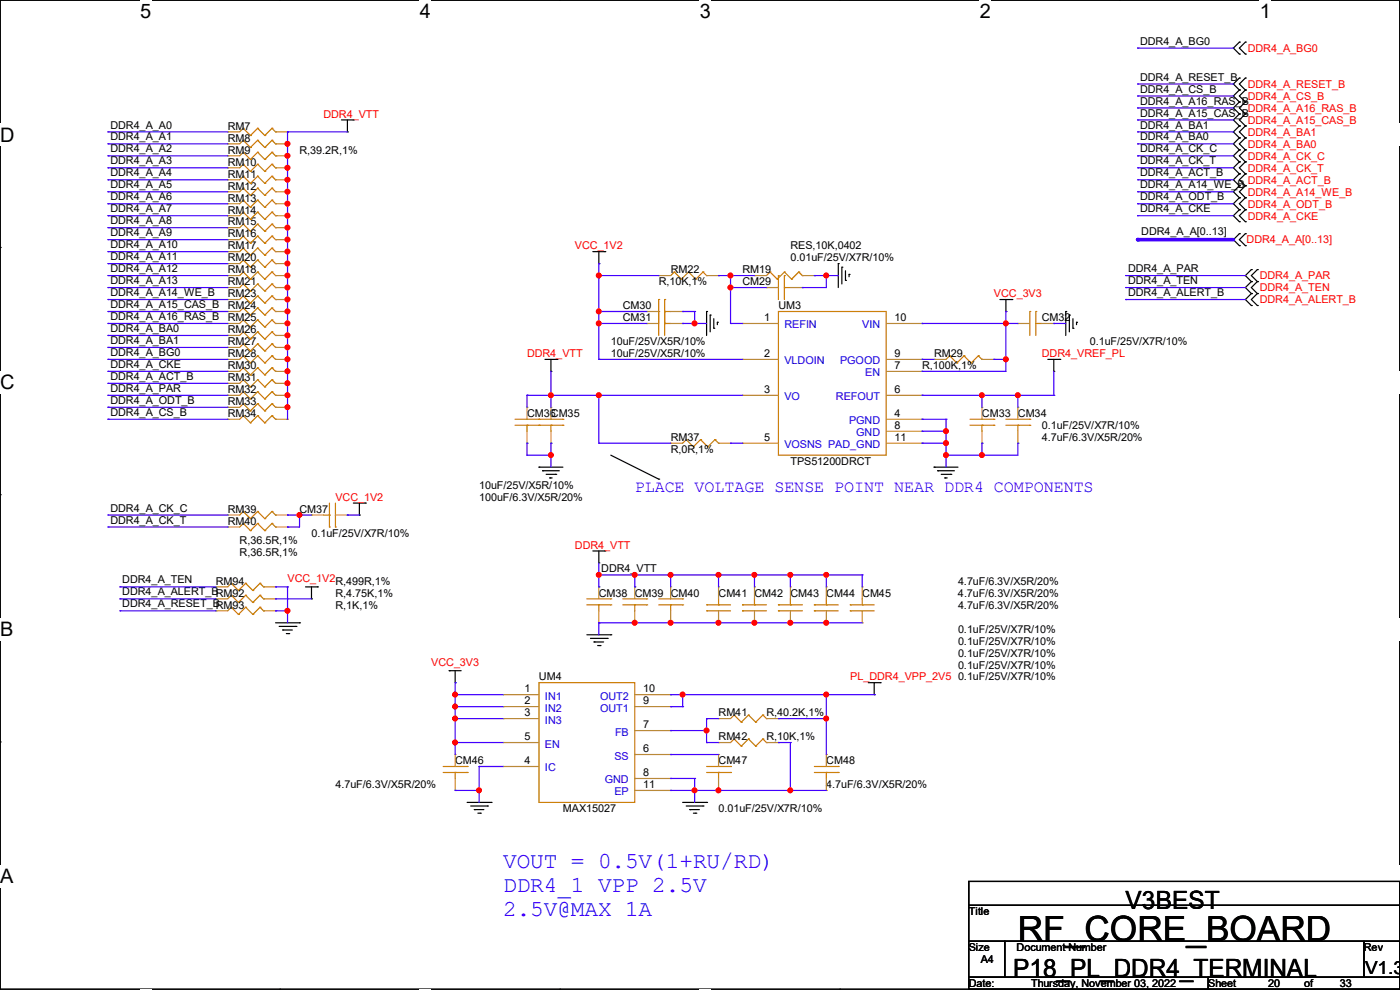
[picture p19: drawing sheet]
<svg xmlns="http://www.w3.org/2000/svg" width="297mm" height="210mm" viewBox="0 0 297 210" stroke-linecap="round" stroke-linejoin="round" font-family="sans-serif">
<defs><g id="words">
<text font-size="7.4" x="215.9" y="199.7">RF_CORE_BOARD</text>
<g font-size="5.3">
<text x="238.8" y="192.8">V3BEST</text>
<text x="214.9" y="207.3">P18_PL_DDR4_TERMINAL</text>
</g>
<g font-size="4.8" fill="#00f">
<text x="106.7" y="184.2">VOUT = 0.5V(1+RU/RD)</text>
<text x="106.7" y="189.3">DDR4_1 VPP 2.5V</text>
<text x="106.7" y="194.4">2.5V@MAX 1A</text>
</g>
<g font-size="4.2">
<text x="29.7" y="3.9">5</text>
<text x="89.1" y="3.9">4</text>
<text x="148.5" y="3.9">3</text>
<text x="207.9" y="3.9">2</text>
<text x="267.3" y="3.9">1</text>
<text x="0" y="30.1">D</text>
<text x="0" y="82.5">C</text>
<text x="0" y="135">B</text>
<text x="0" y="187.4">A</text>
<text x="297" y="187.4">A</text>
</g>
<text font-size="3.8" x="289.6" y="206.6">V1.3</text>
<text font-size="3.6" fill="#00f" x="134.7" y="104.4">PLACE VOLTAGE SENSE POINT NEAR DDR4 COMPONENTS</text>
<g font-size="2.3">
<text x="241.9" y="9.5">DDR4_A_BG0</text>
<text x="241.9" y="17.1">DDR4_A_RESET_B</text>
<text x="241.9" y="19.6">DDR4_A_CS_B</text>
<text x="241.9" y="22.2">DDR4_A_A16_RAS_B</text>
<text x="23.4" y="27.3">DDR4_A_A0</text>
<text x="23.4" y="29.8">DDR4_A_A1</text>
<text x="48.3" y="27.5">RM7</text>
<text x="241.9" y="24.7">DDR4_A_A15_CAS_B</text>
<text x="241.9" y="27.3">DDR4_A_BA1</text>
<text x="241.9" y="29.8">DDR4_A_BA0</text>
<text x="23.4" y="32.3">DDR4_A_A2</text>
<text x="23.4" y="34.9">DDR4_A_A3</text>
<text x="48.3" y="35.1">RM10</text>
<text x="48.3" y="30.1">RM8</text>
<text x="48.3" y="32.6">RM9</text>
<text x="63.5" y="32.6">R,39.2R,1%</text>
<text x="241.9" y="32.3">DDR4_A_CK_C</text>
<text x="241.9" y="34.9">DDR4_A_CK_T</text>
<text x="23.4" y="37.4">DDR4_A_A4</text>
<text x="23.4" y="40">DDR4_A_A5</text>
<text x="48.3" y="40.2">RM12</text>
<text x="48.3" y="37.7">RM11</text>
<text x="241.9" y="37.4">DDR4_A_ACT_B</text>
<text x="241.9" y="40">DDR4_A_A14_WE_B</text>
<text x="23.4" y="42.5">DDR4_A_A6</text>
<text x="23.4" y="45">DDR4_A_A7</text>
<text x="23.4" y="47.6">DDR4_A_A8</text>
<text x="48.3" y="47.8">RM15</text>
<text x="48.3" y="45.3">RM14</text>
<text x="48.3" y="42.8">RM13</text>
<text x="241.9" y="42.5">DDR4_A_ODT_B</text>
<text x="241.9" y="45">DDR4_A_CKE</text>
<text x="23.4" y="50.1">DDR4_A_A9</text>
<text x="23.4" y="52.7">DDR4_A_A10</text>
<text x="48.3" y="52.9">RM17</text>
<text x="48.3" y="50.4">RM16</text>
<text x="167.7" y="52.9">RES,10K,0402</text>
<text x="242.1" y="49.9">DDR4_A_A[0..13]</text>
<text x="23.4" y="55.2">DDR4_A_A11</text>
<text x="23.4" y="57.7">DDR4_A_A12</text>
<text x="48.3" y="55.5">RM20</text>
<text x="48.3" y="58">RM18</text>
<text x="142.3" y="58">RM22</text>
<text x="157.5" y="58">RM19</text>
<text x="167.7" y="55.5">0.01uF/25V/X7R/10%</text>
<text x="239.3" y="57.7">DDR4_A_PAR</text>
<text x="23.4" y="60.3">DDR4_A_A13</text>
<text x="23.4" y="62.8">DDR4_A_A14_WE_B</text>
<text x="23.4" y="65.4">DDR4_A_A15_CAS_B</text>
<text x="48.3" y="65.6">RM24</text>
<text x="48.3" y="60.5">RM21</text>
<text x="48.3" y="63.1">RM23</text>
<text x="132.1" y="65.6">CM30</text>
<text x="139.7" y="60.5">R,10K,1%</text>
<text x="157.5" y="60.5">CM29</text>
<text x="165.1" y="65.6">UM3</text>
<text x="239.3" y="62.8">DDR4_A_ALERT_B</text>
<text x="239.3" y="60.3">DDR4_A_TEN</text>
<text x="23.4" y="67.9">DDR4_A_A16_RAS_B</text>
<text x="23.4" y="70.4">DDR4_A_BA0</text>
<text x="48.3" y="68.2">RM25</text>
<text x="48.3" y="70.7">RM26</text>
<text x="132.1" y="68.2">CM31</text>
<text x="162.1" y="68.1">1</text>
<text x="189.8" y="68.1">10</text>
<text x="221" y="68.2">CM32</text>
<text x="23.4" y="73">DDR4_A_BA1</text>
<text x="23.4" y="75.5">DDR4_A_BG0</text>
<text x="48.3" y="75.8">RM28</text>
<text x="48.3" y="73.2">RM27</text>
<text x="129.6" y="75.8">10uF/25V/X5R/10%</text>
<text x="129.6" y="73.2">10uF/25V/X5R/10%</text>
<text x="162.1" y="75.7">2</text>
<text x="189.8" y="75.7">9</text>
<text x="198.2" y="75.8">RM29</text>
<text x="231.2" y="73.2">0.1uF/25V/X7R/10%</text>
<text x="23.4" y="78.1">DDR4_A_CKE</text>
<text x="23.4" y="80.6">DDR4_A_ACT_B</text>
<text x="23.4" y="83.1">DDR4_A_PAR</text>
<text x="48.3" y="80.9">RM31</text>
<text x="48.3" y="78.3">RM30</text>
<text x="48.3" y="83.4">RM32</text>
<text x="162.1" y="83.3">3</text>
<text x="189.8" y="83.3">6</text>
<text x="189.8" y="78.2">7</text>
<text x="195.6" y="78.3">R,100K,1%</text>
<text x="23.4" y="85.7">DDR4_A_ODT_B</text>
<text x="23.4" y="88.2">DDR4_A_CS_B</text>
<text x="48.3" y="88.5">RM34</text>
<text x="48.3" y="85.9">RM33</text>
<text x="111.8" y="88.5">CM36</text>
<text x="116.9" y="88.5">CM35</text>
<text x="189.8" y="88.4">4</text>
<text x="208.3" y="88.5">CM33</text>
<text x="215.9" y="88.5">CM34</text>
<text x="142.3" y="93.6">RM37</text>
<text x="162.1" y="93.5">5</text>
<text x="189.8" y="90.9">8</text>
<text x="189.8" y="93.5">11</text>
<text x="221" y="91">0.1uF/25V/X7R/10%</text>
<text x="221" y="93.6">4.7uF/6.3V/X5R/20%</text>
<text x="142.3" y="96.1">R,0R,1%</text>
<text x="167.7" y="98.6">TPS51200DRCT</text>
<text x="101.6" y="103.7">10uF/25V/X5R/10%</text>
<text x="101.6" y="106.3">100uF/6.3V/X5R/20%</text>
<text x="23.4" y="108.5">DDR4_A_CK_C</text>
<text x="23.4" y="111.1">DDR4_A_CK_T</text>
<text x="48.3" y="108.8">RM39</text>
<text x="48.3" y="111.3">RM40</text>
<text x="63.5" y="108.8">CM37</text>
<text x="66.1" y="113.9">0.1uF/25V/X7R/10%</text>
<text x="50.8" y="115.4">R,36.5R,1%</text>
<text x="50.8" y="117.9">R,36.5R,1%</text>
<text x="26" y="123.8">DDR4_A_TEN</text>
<text x="45.8" y="124">RM94</text>
<text x="127.6" y="121.2">DDR4_VTT</text>
<text x="203.2" y="124">4.7uF/6.3V/X5R/20%</text>
<text x="26" y="128.9">DDR4_A_RESET_BRM93</text>
<text x="26" y="126.3">DDR4_A_ALERT_BRM92</text>
<text x="71.2" y="126.6">R,4.75K,1%</text>
<text x="71.2" y="129.1">R,1K,1%</text>
<text x="127" y="126.6">CM38</text>
<text x="134.7" y="126.6">CM39</text>
<text x="142.3" y="126.6">CM40</text>
<text x="152.4" y="126.6">CM41</text>
<text x="160.1" y="126.6">CM42</text>
<text x="167.7" y="126.6">CM43</text>
<text x="175.3" y="126.6">CM44</text>
<text x="182.9" y="126.6">CM45</text>
<text x="203.2" y="126.6">4.7uF/6.3V/X5R/20%</text>
<text x="203.2" y="129.1">4.7uF/6.3V/X5R/20%</text>
<text x="203.2" y="134.2">0.1uF/25V/X7R/10%</text>
<text x="203.2" y="136.7">0.1uF/25V/X7R/10%</text>
<text x="203.2" y="139.3">0.1uF/25V/X7R/10%</text>
<text x="203.2" y="141.8">0.1uF/25V/X7R/10%</text>
<text x="111.3" y="146.8">1</text>
<text x="111.3" y="149.4">2</text>
<text x="114.3" y="144.4">UM4</text>
<text x="136.4" y="149.4">9</text>
<text x="136.4" y="146.8">10</text>
<text x="203.2" y="144.4">0.1uF/25V/X7R/10%</text>
<text x="111.3" y="151.9">3</text>
<text x="136.4" y="154.4">7</text>
<text x="152.4" y="152">RM41</text>
<text x="162.6" y="152">R,40.2K,1%</text>
<text x="111.3" y="157">5</text>
<text x="136.4" y="159.5">6</text>
<text x="152.4" y="157.1">RM42</text>
<text x="162.6" y="157.1">R,10K,1%</text>
<text x="71.2" y="167.2">4.7uF/6.3V/X5R/20%</text>
<text x="96.6" y="162.1">CM46</text>
<text x="111.3" y="162.1">4</text>
<text x="136.4" y="164.6">8</text>
<text x="136.4" y="167.1">11</text>
<text x="152.4" y="162.1">CM47</text>
<text x="175.3" y="162.1">CM48</text>
<text x="175.3" y="167.2">4.7uF/6.3V/X5R/20%</text>
<text x="119.4" y="172.3">MAX15027</text>
<text x="152.4" y="172.3">0.01uF/25V/X7R/10%</text>
<text x="205.5" y="194.1">Title</text>
<text x="205.5" y="201.8">Size</text>
<text x="215.7" y="201.8">Document Number</text>
<text x="289.4" y="201.8">Rev</text>
<text x="205.5" y="209.4">Date:</text>
<text x="208.1" y="204.3">A4</text>
<text x="218.7" y="209.4">Thursday, November 03, 2022</text>
<text x="256.3" y="209.4">Sheet</text>
<text x="269" y="209.4">20</text>
<text x="276.7" y="209.4">of</text>
<text x="284.3" y="209.4">33</text>
</g>
<g font-size="2.3" fill="#f00">
<text x="264.7" y="11">DDR4_A_BG0</text>
<text x="264.7" y="18.6">DDR4_A_RESET_B</text>
<text x="264.7" y="21.2">DDR4_A_CS_B</text>
<text x="264.7" y="23.7">DDR4_A_A16_RAS_B</text>
<text x="68.6" y="25">DDR4_VTT</text>
<text x="264.7" y="26.2">DDR4_A_A15_CAS_B</text>
<text x="264.7" y="28.8">DDR4_A_BA1</text>
<text x="264.7" y="31.3">DDR4_A_BA0</text>
<text x="264.7" y="33.9">DDR4_A_CK_C</text>
<text x="264.7" y="36.4">DDR4_A_CK_T</text>
<text x="264.7" y="38.9">DDR4_A_ACT_B</text>
<text x="264.7" y="41.5">DDR4_A_A14_WE_B</text>
<text x="264.7" y="44">DDR4_A_ODT_B</text>
<text x="264.7" y="46.6">DDR4_A_CKE</text>
<text x="122" y="52.9">VCC_1V2</text>
<text x="264.5" y="51.6">DDR4_A_A[0..13]</text>
<text x="267.3" y="59.3">DDR4_A_PAR</text>
<text x="210.9" y="63.1">VCC_3V3</text>
<text x="267.3" y="61.8">DDR4_A_TEN</text>
<text x="267.3" y="64.3">DDR4_A_ALERT_B</text>
<text x="111.8" y="75.8">DDR4_VTT</text>
<text x="221" y="75.8">DDR4_VREF_PL</text>
<text x="71.2" y="106.3">VCC_1V2</text>
<text x="122" y="116.4">DDR4_VTT</text>
<text x="61" y="123.5">VCC_1V2R,499R,1%</text>
<text x="91.5" y="141.3">VCC_3V3</text>
<text x="180.4" y="144.4">PL_DDR4_VPP_2V5</text>
</g>
<g font-size="2.3" fill="#00c">
<text x="166.4" y="69.7">REFIN</text>
<text x="182.9" y="69.7">VIN</text>
<text x="166.4" y="77.3">VLDOIN</text>
<text x="178.2" y="77.3">PGOOD</text>
<text x="183.6" y="79.8">EN</text>
<text x="166.4" y="84.9">VO</text>
<text x="177.3" y="84.9">REFOUT</text>
<text x="166.4" y="95.1">VOSNS PAD_GND</text>
<text x="180.1" y="90">PGND</text>
<text x="181.7" y="92.5">GND</text>
<text x="115.6" y="148.4">IN1</text>
<text x="127.3" y="148.4">OUT2</text>
<text x="115.6" y="151">IN2</text>
<text x="115.6" y="153.5">IN3</text>
<text x="127.3" y="151">OUT1</text>
<text x="115.6" y="158.6">EN</text>
<text x="130.3" y="161.1">SS</text>
<text x="130.5" y="156">FB</text>
<text x="115.6" y="163.7">IC</text>
<text x="128.3" y="166.2">GND</text>
<text x="130.3" y="168.7">EP</text>
</g>
</g></defs>
<path d="M0 0h297v209.8h-297z" fill="none" stroke="#000" stroke-width=".25"/>
<g fill="#fff">
<path d="M29.7 0h2.4v4.8h-2.4z"/>
<path d="M29.7 209.8h2.4v.2h-2.4z"/>
</g>
<path d="M59.4 0h.1M59.4 209.8h.1" fill="none" stroke="#000" stroke-width=".25"/>
<g fill="#fff">
<path d="M89.1 0h2.3v4.8h-2.3z"/>
<path d="M89.1 209.8h2.3v.2h-2.3z"/>
</g>
<path d="M118.8 0h.1M118.8 209.8h.1" fill="none" stroke="#000" stroke-width=".25"/>
<g fill="#fff">
<path d="M148.5 0h2.3v4.8h-2.3z"/>
<path d="M148.5 209.8h2.3v.2h-2.3z"/>
</g>
<path d="M178.2 0h.1M178.2 209.8h.1" fill="none" stroke="#000" stroke-width=".25"/>
<g fill="#fff">
<path d="M207.9 0h2.3v4.8h-2.3z"/>
<path d="M207.9 209.8h2.3v.2h-2.3z"/>
</g>
<path d="M237.6 0h.1M237.6 209.8h.1" fill="none" stroke="#000" stroke-width=".25"/>
<g fill="#fff">
<path d="M267.3 0h2.3v4.8h-2.3z"/>
<path d="M267.3 209.8h2.3v.2h-2.3z"/>
<path d="M0 26.2h3.1v4.8h-3.1z"/>
<path d="M297 26.2v4.8z"/>
<path d="M0 78.7h3.1v4.7h-3.1z"/>
<path d="M297 78.7v4.7z"/>
</g>
<path d="M0 52.5h.1M297 52.5h.1" fill="none" stroke="#000" stroke-width=".25"/>
<g fill="#fff">
<path d="M0 131.1h2.9v4.8h-2.9z"/>
<path d="M297 131.1v4.8z"/>
</g>
<path d="M0 104.9h.1M297 104.9h.1" fill="none" stroke="#000" stroke-width=".25"/>
<g fill="#fff">
<path d="M0 183.6h2.9v4.7h-2.9z"/>
<path d="M296.9 183.6h.1v4.7h-.1z"/>
</g>
<g fill="none" stroke="#000" stroke-width=".25">
<path d="M262.9 8.9h.1M262.9 11.5h.1M262.9 16.6h.1M262.9 19.1h.1M262.9 8.9l-1.2 1.3 1.2 1.3M262.9 16.6l-1.2 1.2 1.2 1.3M262.9 19.1l-1.2 1.3 1.2 1.2M264.2 11.5h.1M264.2 8.9h.1M264.2 19.1h.1M264.2 16.6h.1M264.2 8.9l-1.3 1.3 1.3 1.3"/>
<path d="M264.2 16.6l-1.3 1.2 1.3 1.3M264.2 19.1l-1.3 1.3 1.3 1.2M72.4 25.4h2.6M73.7 28h.1M73.7 25.4v2.6M75 25.4h.1M262.9 21.6h.1M262.9 24.2h.1M262.9 26.7h.1M262.9 29.3h.1M262.9 31.8h.1M262.9 34.3h.1"/>
<path d="M262.9 36.9h.1M262.9 39.4h.1M262.9 21.6l-1.2 1.3 1.2 1.3M262.9 24.2l-1.2 1.2 1.2 1.3M262.9 26.7l-1.2 1.3 1.2 1.3M262.9 29.3l-1.2 1.2 1.2 1.3M262.9 31.8l-1.2 1.3 1.2 1.2M262.9 34.3l-1.2 1.3 1.2 1.3M262.9 36.9l-1.2 1.2 1.2 1.3M262.9 39.4l-1.2 1.3 1.2 1.3M264.2 21.6h.1M264.2 24.2h.1"/>
<path d="M264.2 26.7h.1M264.2 29.3h.1M264.2 31.8h.1M264.2 34.3h.1M264.2 36.9h.1M264.2 39.4h.1M264.2 21.6l-1.3 1.3 1.3 1.3M264.2 24.2l-1.3 1.2 1.3 1.3M264.2 26.7l-1.3 1.3 1.3 1.3M264.2 29.3l-1.3 1.2 1.3 1.3M264.2 31.8l-1.3 1.3 1.3 1.2M264.2 34.3l-1.3 1.3 1.3 1.3"/>
<path d="M264.2 36.9l-1.3 1.2 1.3 1.3M264.2 39.4l-1.3 1.3 1.3 1.3M125.8 53.4h2.5M127 55.9h.1M127 53.4v2.5M128.3 53.4h.1M177.8 55.9h.1M177.8 55.9v5.1M178.6 56.7h.1M178.6 56.7v3.5M179.4 59.5h.1M179.4 57.4v2.1"/>
<path d="M180.1 58.2h.1M180.1 58.2v.5M262.9 42h.1M262.9 44.5h.1M262.9 47h.1M262.9 49.6h.1M262.9 52.1h.1M262.9 42l-1.2 1.2 1.2 1.3M262.9 44.5l-1.2 1.3 1.2 1.2M262.9 49.6l-1.2 1.2 1.2 1.3M264.2 42h.1M264.2 44.5h.1"/>
<path d="M264.2 47h.1M264.2 52.1h.1M264.2 49.6h.1M264.2 42l-1.3 1.2 1.3 1.3M264.2 44.5l-1.3 1.3 1.3 1.2M264.2 49.6l-1.3 1.2 1.3 1.3M265.5 57.2h.1M265.5 59.7h.1M265.5 57.2l-1.3 1.3 1.3 1.2M265.5 59.7l-1.3 1.3 1.3 1.3M266.7 59.7h.1M266.7 57.2h.1"/>
<path d="M266.7 57.2l-1.2 1.3 1.2 1.2M266.7 59.7l-1.2 1.3 1.2 1.3M115.6 76.2h2.6M116.9 78.8h.1M116.9 76.2v2.6M118.2 76.2h.1M149.9 66.1h.1M149.9 66.1v5.1M150.7 66.8h.1M150.7 66.8v3.6M151.4 69.6h.1M151.4 67.6v2"/>
<path d="M152.2 68.4h.1M152.2 68.4v.5M212.1 63.5h2.6M213.4 66.1h.1M213.4 63.5v2.6M214.7 63.5h.1M222.3 76.2h2.5M223.6 78.8h.1M223.6 76.2v2.6M224.8 76.2h.1M226.1 66.1h.1M226.1 66.1v5.1"/>
<path d="M226.9 66.8h.1M226.9 66.8v3.6M227.6 69.6h.1M227.6 67.6v2M228.4 68.4h.1M228.4 68.4v.5M265.5 62.3h.1M265.5 64.8h.1M265.5 62.3l-1.3 1.2 1.3 1.3M266.7 62.3h.1M266.7 64.8h.1M266.7 62.3l-1.2 1.2 1.2 1.3"/>
<path d="M114.3 99.1h.1M114.3 99.1h5.1M115.1 99.9h.1M115.1 99.9h3.6M129.6 96.6l10.1 5M198.2 99.1h.1M198.2 99.1h5M198.9 99.9h.1M198.9 99.9h3.6M75 106.7h2.5M76.2 109.3h.1M76.2 106.7v2.6"/>
<path d="M77.5 106.7h.1M115.9 100.6h2M116.6 101.4h.1M116.6 101.4h.5M117.9 100.6h.1M125.8 116.9h2.5M127 119.4h.1M127 116.9v2.5M128.3 116.9h.1M139.7 101.6h.1M199.7 100.6h2M200.4 101.4h.1"/>
<path d="M200.4 101.4h.6M201.7 100.6h.1M58.5 132.1h5M59.2 132.9h3.6M60 133.6h.1M60 133.6h2M60.7 134.4h.6M61.3 134.4h.1M62.8 132.9h.1M63.5 132.1h.1M64.8 124.5h2.6M66.1 127h.1"/>
<path d="M66.1 124.5v2.5M67.4 124.5h.1M124.5 134.7h5.1M125.3 135.4h3.5M126 136.2h.1M126 136.2h2.1M126.8 136.9h.5M127.3 136.9h.1M128.8 135.4h.1M129.6 134.7h.1M0 157.4h.1M95.3 142.3h.1"/>
<path d="M95.3 142.3h2.5M96.6 144.8h.1M96.6 142.3v2.5M184.2 144.8h2.5M185.5 147.4h.1M185.5 144.8v2.6M186.7 144.8h.1M297 157.4h.1M99.1 170.2h5.1M99.9 171h3.5M100.6 171.7h.1M100.6 171.7h2.1"/>
<path d="M101.4 172.5h.5M101.9 172.5h.1M103.4 171h.1M104.2 170.2h.1M144.8 170.2h5.1M145.6 171h3.5M146.3 171.7h.1M146.3 171.7h2.1M147.1 172.5h.5M147.6 172.5h.1M149.1 171h.1M149.9 170.2h.1"/>
<path d="M205.5 187h91.5v5.1h-91.5zM205.5 192.1h91.5v7.6h-91.5zM205.5 199.7h7.6v7.6h-7.6zM213.1 199.7h76.2v7.6h-76.2zM289.3 199.7h7.7v7.6h-7.7zM205.5 207.3h50.8v2.5h-50.8zM256.3 207.3h40.7v2.5h-40.7z"/>
</g>
<g fill="none" stroke="#cc8006" stroke-width=".25">
<path d="M51.6 27.2h.1M51.6 39.9h.1M51.6 34.8h.1M51.6 29.8h.1M51.6 37.4h.1M51.6 32.3h.1M51.6 27.2l-.8 .8M51.6 27.2l1.5 1.5M51.6 39.9l-.8 .8M51.6 39.9l1.5 1.5M51.6 34.8l-.8 .8M51.6 34.8l1.5 1.6"/>
<path d="M51.6 29.8l-.8 .7M51.6 29.8l1.5 1.5M51.6 37.4l-.8 .7M51.6 37.4l1.5 1.5M51.6 32.3l-.8 .8M51.6 32.3l1.5 1.5M53.1 28.7h.1M53.1 36.4h.1M53.1 31.3h.1M53.1 38.9h.1M53.1 33.8h.1M54.7 27.2h.1"/>
<path d="M54.7 39.9h.1M54.7 34.8h.1M54.7 29.8h.1M54.7 37.4h.1M54.7 32.3h.1M54.7 27.2l-1.6 1.5M54.7 27.2l1.5 1.5M54.7 39.9l-1.6 1.5M54.7 39.9l1.5 1.5M54.7 34.8l-1.6 1.6M54.7 34.8l1.5 1.6M54.7 29.8l-1.6 1.5"/>
<path d="M54.7 29.8l1.5 1.5M54.7 37.4l-1.6 1.5M54.7 37.4l1.5 1.5M54.7 32.3l-1.6 1.5M54.7 32.3l1.5 1.5M56.2 28.7h.1M56.2 36.4h.1M56.2 31.3h.1M56.2 38.9h.1M56.2 33.8h.1M57.7 27.2h.1M57.7 39.9h.1"/>
<path d="M57.7 34.8h.1M57.7 29.8h.1M57.7 37.4h.1M57.7 32.3h.1M57.7 27.2l-1.5 1.5M57.7 27.2l.8 .8M57.7 39.9l-1.5 1.5M57.7 39.9l.8 .8M57.7 34.8l-1.5 1.6M57.7 34.8l.8 .8M57.7 29.8l-1.5 1.5M57.7 29.8l.8 .7"/>
<path d="M57.7 37.4l-1.5 1.5M57.7 37.4l.8 .7M57.7 32.3l-1.5 1.5M57.7 32.3l.8 .8M58.5 28h.1M58.5 35.6h.1M58.5 30.5h.1M58.5 38.1h.1M58.5 33.1h.1M51.6 52.6h.1M51.6 47.5h.1M51.6 55.2h.1"/>
<path d="M51.6 45h.1M51.6 50.1h.1M51.6 42.5h.1M51.6 57.7h.1M51.6 52.6l-.8 .8M51.6 52.6l1.5 1.5M51.6 47.5l-.8 .8M51.6 47.5l1.5 1.6M51.6 55.2l-.8 .7M51.6 55.2l1.5 1.5M51.6 45l-.8 .8M51.6 45l1.5 1.5"/>
<path d="M51.6 50.1l-.8 .7M51.6 50.1l1.5 1.5M51.6 42.5l-.8 .7M51.6 42.5l1.5 1.5M51.6 57.7l-.8 .8M51.6 57.7l1.5 1.5M53.1 54.1h.1M53.1 41.4h.1M53.1 49.1h.1M53.1 56.7h.1M53.1 46.5h.1M53.1 51.6h.1"/>
<path d="M53.1 44h.1M53.1 59.2h.1M54.7 52.6h.1M54.7 47.5h.1M54.7 55.2h.1M54.7 45h.1M54.7 50.1h.1M54.7 42.5h.1M54.7 57.7h.1M54.7 52.6l-1.6 1.5M54.7 52.6l1.5 1.5M54.7 47.5l-1.6 1.6"/>
<path d="M54.7 47.5l1.5 1.6M54.7 55.2l-1.6 1.5M54.7 55.2l1.5 1.5M54.7 45l-1.6 1.5M54.7 45l1.5 1.5M54.7 50.1l-1.6 1.5M54.7 50.1l1.5 1.5M54.7 42.5l-1.6 1.5M54.7 42.5l1.5 1.5M54.7 57.7l-1.6 1.5M54.7 57.7l1.5 1.5M56.2 54.1h.1"/>
<path d="M56.2 41.4h.1M56.2 49.1h.1M56.2 56.7h.1M56.2 46.5h.1M56.2 51.6h.1M56.2 44h.1M56.2 59.2h.1M57.7 52.6h.1M57.7 47.5h.1M57.7 55.2h.1M57.7 45h.1M57.7 50.1h.1"/>
<path d="M57.7 42.5h.1M57.7 57.7h.1M57.7 52.6l-1.5 1.5M57.7 52.6l.8 .8M57.7 47.5l-1.5 1.6M57.7 47.5l.8 .8M57.7 55.2l-1.5 1.5M57.7 55.2l.8 .7M57.7 45l-1.5 1.5M57.7 45l.8 .8M57.7 50.1l-1.5 1.5M57.7 50.1l.8 .7"/>
<path d="M57.7 42.5l-1.5 1.5M57.7 42.5l.8 .7M57.7 57.7l-1.5 1.5M57.7 57.7l.8 .8M58.5 53.4h.1M58.5 40.7h.1M58.5 48.3h.1M58.5 55.9h.1M58.5 45.8h.1M58.5 50.8h.1M58.5 43.2h.1M58.5 58.5h.1"/>
<path d="M143 57.7h.1M143 57.7l-.7 .8M143 57.7l1.6 1.5M144.6 59.2h.1M146.1 57.7h.1M146.1 57.7l-1.5 1.5M146.1 57.7l1.5 1.5M147.6 59.2h.1M149.1 57.7h.1M149.1 57.7l-1.5 1.5M149.1 57.7l.8 .8M149.9 58.5h.1"/>
<path d="M163.4 57.7h.1M163.4 57.7l-.8 .8M163.4 57.7l1.5 1.5M164.9 59.2h.1M165.1 58.5h.1M165.1 58.5v5M166.4 58.5h.1M166.4 57.7h.1M166.4 58.5v5M166.4 57.7l-1.5 1.5M166.4 57.7l1.5 1.5M167.9 59.2h.1"/>
<path d="M169.5 57.7h.1M169.5 57.7l-1.6 1.5M169.5 57.7l.7 .8M170.2 58.5h.1M51.6 65.3h.1M51.6 75.5h.1M51.6 72.9h.1M51.6 67.9h.1M51.6 60.2h.1M51.6 78h.1M51.6 62.8h.1M51.6 70.4h.1"/>
<path d="M51.6 65.3l-.8 .8M51.6 65.3l1.5 1.5M51.6 75.5l-.8 .7M51.6 75.5l1.5 1.5M51.6 72.9l-.8 .8M51.6 72.9l1.5 1.6M51.6 67.9l-.8 .7M51.6 67.9l1.5 1.5M51.6 60.2l-.8 .8M51.6 60.2l1.5 1.6M51.6 78l-.8 .8M51.6 78l1.5 1.5"/>
<path d="M51.6 62.8l-.8 .7M51.6 62.8l1.5 1.5M51.6 70.4l-.8 .8M51.6 70.4l1.5 1.5M53.1 66.8h.1M53.1 77h.1M53.1 74.5h.1M53.1 69.4h.1M53.1 61.8h.1M53.1 79.5h.1M53.1 64.3h.1M53.1 71.9h.1"/>
<path d="M54.7 65.3h.1M54.7 75.5h.1M54.7 72.9h.1M54.7 67.9h.1M54.7 60.2h.1M54.7 78h.1M54.7 62.8h.1M54.7 70.4h.1M54.7 65.3l-1.6 1.5M54.7 65.3l1.5 1.5M54.7 75.5l-1.6 1.5M54.7 75.5l1.5 1.5"/>
<path d="M54.7 72.9l-1.6 1.6M54.7 72.9l1.5 1.6M54.7 67.9l-1.6 1.5M54.7 67.9l1.5 1.5M54.7 60.2l-1.6 1.6M54.7 60.2l1.5 1.6M54.7 78l-1.6 1.5M54.7 78l1.5 1.5M54.7 62.8l-1.6 1.5M54.7 62.8l1.5 1.5M54.7 70.4l-1.6 1.5M54.7 70.4l1.5 1.5"/>
<path d="M56.2 66.8h.1M56.2 77h.1M56.2 74.5h.1M56.2 69.4h.1M56.2 61.8h.1M56.2 79.5h.1M56.2 64.3h.1M56.2 71.9h.1M57.7 65.3h.1M57.7 75.5h.1M57.7 72.9h.1M57.7 67.9h.1"/>
<path d="M57.7 60.2h.1M57.7 78h.1M57.7 62.8h.1M57.7 70.4h.1M57.7 65.3l-1.5 1.5M57.7 65.3l.8 .8M57.7 75.5l-1.5 1.5M57.7 75.5l.8 .7M57.7 72.9l-1.5 1.6M57.7 72.9l.8 .8M57.7 67.9l-1.5 1.5M57.7 67.9l.8 .7"/>
<path d="M57.7 60.2l-1.5 1.6M57.7 60.2l.8 .8M57.7 78l-1.5 1.5M57.7 78l.8 .8M57.7 62.8l-1.5 1.5M57.7 62.8l.8 .7M57.7 70.4l-1.5 1.5M57.7 70.4l.8 .8M58.5 66.1h.1M58.5 76.2h.1M58.5 73.7h.1M58.5 68.6h.1"/>
<path d="M58.5 61h.1M58.5 78.8h.1M58.5 63.5h.1M58.5 71.2h.1M139.7 66.1h.1M139.7 63.5h.1M139.7 63.5v7.7M141 66.1h.1M141 68.6h.1M141 63.5h.1M141 63.5v7.7M141 68.6h1.3"/>
<path d="M141 66.1h1.3M165.1 66.1h22.9v30.5h-22.9zM166.4 61h.1M166.4 61h1.3M201.5 75.5h.1M201.5 75.5l-.8 .7M201.5 75.5l1.5 1.5M203 77h.1M204.5 75.5h.1M204.5 75.5l-1.5 1.5M204.5 75.5l1.5 1.5M206 77h.1"/>
<path d="M207.6 75.5h.1M207.6 75.5l-1.6 1.5M207.6 75.5l.7 .7M208.3 76.2h.1M218.5 66.1h.1M218.5 66.1v5.1M219.8 66.1h.1M219.8 68.6h.1M219.8 68.6h1.2M219.8 66.1v5.1M51.6 80.6h.1M51.6 88.2h.1"/>
<path d="M51.6 83.1h.1M51.6 85.6h.1M51.6 80.6l-.8 .7M51.6 80.6l1.5 1.5M51.6 88.2l-.8 .7M51.6 88.2l1.5 1.5M51.6 83.1l-.8 .8M51.6 83.1l1.5 1.5M51.6 85.6l-.8 .8M51.6 85.6l1.5 1.6M53.1 82.1h.1M53.1 89.7h.1"/>
<path d="M53.1 84.6h.1M53.1 87.2h.1M54.7 80.6h.1M54.7 88.2h.1M54.7 83.1h.1M54.7 85.6h.1M54.7 80.6l-1.6 1.5M54.7 80.6l1.5 1.5M54.7 88.2l-1.6 1.5M54.7 88.2l1.5 1.5M54.7 83.1l-1.6 1.5M54.7 83.1l1.5 1.5"/>
<path d="M54.7 85.6l-1.6 1.6M54.7 85.6l1.5 1.6M56.2 82.1h.1M56.2 89.7h.1M56.2 84.6h.1M56.2 87.2h.1M57.7 80.6h.1M57.7 88.2h.1M57.7 83.1h.1M57.7 85.6h.1M57.7 80.6l-1.5 1.5M57.7 80.6l.8 .7"/>
<path d="M57.7 88.2l-1.5 1.5M57.7 88.2l.8 .7M57.7 83.1l-1.5 1.5M57.7 83.1l.8 .8M57.7 85.6l-1.5 1.6M57.7 85.6l.8 .8M58.5 81.3h.1M58.5 88.9h.1M58.5 83.9h.1M58.5 86.4h.1M109.3 88.9h10.1M109.3 90.2h10.1"/>
<path d="M111.8 90.2h.1M111.8 90.2v1.3M114.3 88.9h.1M114.3 90.2h.1M116.9 90.2h.1M116.9 90.2v1.3M119.4 88.9h.1M119.4 90.2h.1M145.6 93.3h.1M145.6 93.3l-.8 .7M145.6 93.3l1.5 1.5M147.1 94.8h.1"/>
<path d="M148.6 93.3h.1M148.6 93.3l-1.5 1.5M148.6 93.3l1.6 1.5M150.2 94.8h.1M151.7 93.3h.1M151.7 93.3l-1.5 1.5M151.7 93.3l.7 .7M152.4 94h.1M205.8 88.9h5.1M205.8 90.2h5.1M208.3 90.2h.1M208.3 90.2v1.3"/>
<path d="M210.9 88.9h.1M210.9 90.2h.1M213.4 88.9h5.1M213.4 90.2h5.1M215.9 90.2h.1M215.9 90.2v1.3M218.5 88.9h.1M218.5 90.2h.1M51.6 108.5h.1M51.6 111h.1M51.6 108.5l-.8 .8M51.6 108.5l1.5 1.5"/>
<path d="M51.6 111l-.8 .8M51.6 111l1.5 1.6M53.1 110h.1M53.1 112.6h.1M54.7 108.5h.1M54.7 111h.1M54.7 108.5l-1.6 1.5M54.7 108.5l1.5 1.5M54.7 111l-1.6 1.6M54.7 111l1.5 1.6M56.2 110h.1M56.2 112.6h.1"/>
<path d="M57.7 108.5h.1M57.7 111h.1M57.7 108.5l-1.5 1.5M57.7 108.5l.8 .8M57.7 111l-1.5 1.6M57.7 111l.8 .8M58.5 109.3h.1M58.5 111.8h.1M68.6 109.3h1.3M69.9 111.8h.1M69.9 109.3h.1M69.9 106.7v5.1"/>
<path d="M71.2 111.8h.1M71.2 106.7v5.1M49.1 123.7h.1M49.1 126.3h.1M49.1 128.8h.1M49.1 123.7l-.8 .8M49.1 123.7l1.5 1.6M49.1 126.3l-.8 .7M49.1 126.3l1.5 1.5M49.1 128.8l-.8 .8M49.1 128.8l1.5 1.5M50.6 125.3h.1"/>
<path d="M50.6 127.8h.1M50.6 130.3h.1M52.1 123.7h.1M52.1 126.3h.1M52.1 128.8h.1M52.1 123.7l-1.5 1.6M52.1 123.7l1.5 1.6M52.1 126.3l-1.5 1.5M52.1 126.3l1.5 1.5M52.1 128.8l-1.5 1.5M52.1 128.8l1.5 1.5M53.6 125.3h.1"/>
<path d="M53.6 127.8h.1M53.6 130.3h.1M55.2 123.7h.1M55.2 126.3h.1M55.2 128.8h.1M55.2 123.7l-1.6 1.6M55.2 123.7l.7 .8M55.2 126.3l-1.6 1.5M55.2 126.3l.7 .7M55.2 128.8l-1.6 1.5M55.2 128.8l.7 .8M55.9 124.5h.1"/>
<path d="M55.9 127h.1M55.9 129.6h.1M124.5 127h5.1M124.5 128.3h5.1M127 128.3h.1M127 128.3v1.3M129.6 127h.1M129.6 128.3h.1M132.1 127h5.1M132.1 128.3h5.1M134.7 128.3h.1M134.7 128.3v1.3"/>
<path d="M137.2 127h.1M137.2 128.3h.1M139.7 127h5.1M139.7 128.3h5.1M142.3 128.3h.1M142.3 128.3v1.3M144.8 127h.1M144.8 128.3h.1M149.9 129.6h.1M149.9 128.3h.1M149.9 128.3h5.1M149.9 129.6h5.1"/>
<path d="M152.4 128.3h.1M152.4 127v1.3M157.5 129.6h.1M157.5 128.3h.1M157.5 128.3h5.1M157.5 129.6h5.1M160.1 128.3h.1M160.1 127v1.3M165.1 129.6h.1M165.1 128.3h.1M165.1 128.3h5.1M165.1 129.6h5.1"/>
<path d="M167.7 128.3h.1M167.7 127v1.3M172.8 129.6h.1M172.8 128.3h.1M172.8 128.3h5M172.8 129.6h5M175.3 128.3h.1M175.3 127v1.3M180.4 129.6h.1M180.4 128.3h.1M180.4 128.3h5.1M180.4 129.6h5.1"/>
<path d="M182.9 128.3h.1M182.9 127v1.3M114.3 144.8h20.4v25.4h-20.4zM155.7 151.7h.1M155.7 156.8h.1M155.7 151.7l-.7 .7M155.7 151.7l1.6 1.5M155.7 156.8l-.7 .7M155.7 156.8l1.6 1.5M157.3 153.2h.1M157.3 158.3h.1M158.8 151.7h.1"/>
<path d="M158.8 156.8h.1M158.8 151.7l-1.5 1.5M158.8 151.7l1.5 1.5M158.8 156.8l-1.5 1.5M158.8 156.8l1.5 1.5M160.3 153.2h.1M160.3 158.3h.1M161.8 151.7h.1M161.8 156.8h.1M161.8 151.7l-1.5 1.5M161.8 151.7l.8 .7M161.8 156.8l-1.5 1.5"/>
<path d="M161.8 156.8l.8 .7M162.6 152.4h.1M162.6 157.5h.1M94 162.6h5.1M94 163.9h5.1M96.6 163.9h.1M96.6 163.9v1.2M99.1 162.6h.1M99.1 163.9h.1M149.9 162.6h5.1M149.9 163.9h5.1M152.4 163.9h.1"/>
<path d="M152.4 163.9v1.2M155 162.6h.1M155 163.9h.1M172.8 162.6h5M172.8 163.9h5M175.3 163.9h.1M175.3 163.9v1.2M177.8 162.6h.1M177.8 163.9h.1"/>
</g>
<g fill="none" stroke="#a84" stroke-width=".25">
<path d="M48.3 28h.1M48.3 35.6h.1M48.3 30.5h.1M48.3 38.1h.1M48.3 33.1h.1M48.3 28h2.5M48.3 35.6h2.5M48.3 30.5h2.5M48.3 38.1h2.5M48.3 33.1h2.5M58.5 28h2.5M58.5 35.6h2.5"/>
<path d="M58.5 30.5h2.5M58.5 38.1h2.5M58.5 33.1h2.5M61 28h.1M61 35.6h.1M61 30.5h.1M61 38.1h.1M61 33.1h.1M48.3 53.4h.1M48.3 40.7h.1M48.3 48.3h.1M48.3 55.9h.1"/>
<path d="M48.3 45.8h.1M48.3 50.8h.1M48.3 43.2h.1M48.3 58.5h.1M48.3 53.4h2.5M48.3 40.7h2.5M48.3 48.3h2.5M48.3 58.5h2.5M48.3 55.9h2.5M48.3 45.8h2.5M48.3 50.8h2.5M48.3 43.2h2.5"/>
<path d="M58.5 53.4h2.5M58.5 40.7h2.5M58.5 48.3h2.5M58.5 58.5h2.5M58.5 55.9h2.5M58.5 45.8h2.5M58.5 50.8h2.5M58.5 43.2h2.5M61 53.4h.1M61 40.7h.1M61 48.3h.1M61 55.9h.1"/>
<path d="M61 45.8h.1M61 50.8h.1M61 43.2h.1M61 58.5h.1M139.7 58.5h.1M139.7 58.5h2.6M149.9 58.5h2.5M152.4 58.5h.1M160.1 58.5h.1M160.1 58.5h2.5M170.2 58.5h2.6M172.8 58.5h.1"/>
<path d="M48.3 66.1h.1M48.3 76.2h.1M48.3 73.7h.1M48.3 68.6h.1M48.3 61h.1M48.3 78.8h.1M48.3 63.5h.1M48.3 71.2h.1M48.3 76.2h2.5M48.3 68.6h2.5M48.3 66.1h2.5M48.3 73.7h2.5"/>
<path d="M48.3 61h2.5M48.3 78.8h2.5M48.3 63.5h2.5M48.3 71.2h2.5M58.5 76.2h2.5M58.5 68.6h2.5M58.5 66.1h2.5M58.5 73.7h2.5M58.5 61h2.5M58.5 78.8h2.5M58.5 63.5h2.5M58.5 71.2h2.5"/>
<path d="M61 66.1h.1M61 76.2h.1M61 73.7h.1M61 68.6h.1M61 61h.1M61 78.8h.1M61 63.5h.1M61 71.2h.1M137.2 68.6h.1M137.2 66.1h.1M137.2 68.6h2.5M137.2 66.1h2.5"/>
<path d="M142.3 68.6h2.5M142.3 66.1h2.5M144.8 68.6h.1M144.8 66.1h.1M157.5 68.6h.1M157.5 76.2h.1M157.5 76.2h7.6M157.5 68.6h7.6M162.6 61h.1M162.6 61h2.5M167.7 61h2.5M170.2 61h.1"/>
<path d="M188 76.2h7.6M188 68.6h7.6M188 78.8h7.6M195.6 78.8h.1M195.6 76.2h.1M195.6 68.6h.1M198.2 76.2h.1M198.2 76.2h2.5M208.3 76.2h2.6M210.9 76.2h.1M215.9 68.6h.1M215.9 68.6h2.6"/>
<path d="M221 68.6h2.6M223.6 68.6h.1M48.3 81.3h.1M48.3 88.9h.1M48.3 83.9h.1M48.3 86.4h.1M48.3 81.3h2.5M48.3 88.9h2.5M48.3 83.9h2.5M48.3 86.4h2.5M58.5 81.3h2.5M58.5 88.9h2.5"/>
<path d="M58.5 83.9h2.5M58.5 86.4h2.5M61 81.3h.1M61 88.9h.1M61 83.9h.1M61 86.4h.1M111.8 86.4h.1M111.8 94h.1M111.8 86.4v2.5M111.8 91.5v2.5M116.9 86.4h.1M116.9 94h.1"/>
<path d="M116.9 86.4v2.5M116.9 91.5v2.5M142.3 94h.1M142.3 94h2.5M152.4 94h2.6M155 94h.1M157.5 83.9h.1M157.5 94h.1M157.5 94h7.6M157.5 83.9h7.6M188 88.9h7.6M188 94h7.6"/>
<path d="M188 83.9h7.6M188 91.5h7.6M195.6 88.9h.1M195.6 83.9h.1M195.6 91.5h.1M195.6 94h.1M208.3 86.4h.1M208.3 94h.1M208.3 86.4v2.5M208.3 91.5v2.5M215.9 86.4h.1M215.9 94h.1"/>
<path d="M215.9 86.4v2.5M215.9 91.5v2.5M48.3 109.3h.1M48.3 111.8h.1M48.3 109.3h2.5M48.3 111.8h2.5M58.5 109.3h2.5M58.5 111.8h2.5M61 109.3h.1M61 111.8h.1M66.1 109.3h.1M66.1 109.3h2.5"/>
<path d="M71.2 109.3h2.5M73.7 109.3h.1M45.8 124.5h.1M45.8 127h.1M45.8 129.6h.1M45.8 124.5h2.5M45.8 127h2.5M45.8 129.6h2.5M55.9 124.5h2.6M55.9 127h2.6M55.9 129.6h2.6M58.5 124.5h.1"/>
<path d="M58.5 127h.1M58.5 129.6h.1M127 124.5h.1M127 132.1h.1M127 124.5v2.5M127 129.6v2.5M134.7 124.5h.1M134.7 132.1h.1M134.7 124.5v2.5M134.7 129.6v2.5M142.3 124.5h.1M142.3 132.1h.1"/>
<path d="M142.3 124.5v2.5M142.3 129.6v2.5M152.4 132.1h.1M152.4 124.5h.1M152.4 124.5v2.5M152.4 129.6v2.5M160.1 132.1h.1M160.1 124.5h.1M160.1 124.5v2.5M160.1 129.6v2.5M167.7 132.1h.1M167.7 124.5h.1"/>
<path d="M167.7 124.5v2.5M167.7 129.6v2.5M175.3 132.1h.1M175.3 124.5h.1M175.3 124.5v2.5M175.3 129.6v2.5M182.9 132.1h.1M182.9 124.5h.1M182.9 124.5v2.5M182.9 129.6v2.5M106.7 147.4h.1M106.7 149.9h.1"/>
<path d="M106.7 152.4h.1M106.7 157.5h.1M106.7 152.4h7.6M106.7 147.4h7.6M106.7 149.9h7.6M106.7 157.5h7.6M134.7 147.4h7.6M134.7 149.9h7.6M134.7 155h7.6M142.3 155h.1M142.3 149.9h.1M142.3 147.4h.1"/>
<path d="M152.4 152.4h.1M152.4 157.5h.1M152.4 152.4h2.6M152.4 157.5h2.6M162.6 152.4h2.5M162.6 157.5h2.5M165.1 152.4h.1M165.1 157.5h.1M96.6 160.1h.1M96.6 167.7h.1M96.6 160.1v2.5M96.6 165.1v2.6"/>
<path d="M106.7 162.6h.1M106.7 162.6h7.6M134.7 160.1h7.6M134.7 165.1h7.6M134.7 167.7h7.6M142.3 160.1h.1M142.3 165.1h.1M142.3 167.7h.1M152.4 160.1h.1M152.4 167.7h.1M152.4 160.1v2.5M152.4 165.1v2.6"/>
<path d="M175.3 160.1h.1M175.3 167.7h.1M175.3 160.1v2.5M175.3 165.1v2.6"/>
</g>
<g fill="none" stroke="#4200ff" stroke-width=".25">
<path d="M241.3 10.2h.1M241.3 17.8h.1M241.3 10.2h20.4M241.3 17.8h20.4M22.9 28h.1M22.9 30.5h.1M22.9 33.1h.1M22.9 35.6h.1M22.9 38.1h.1M22.9 28h25.4M22.9 30.5h25.4M22.9 33.1h25.4"/>
<path d="M22.9 35.6h25.4M22.9 38.1h25.4M61 28h.1M61 30.5h.1M61 33.1h.1M61 35.6h.1M61 38.1h.1M61 28h12.7M61 28v60.9M241.3 20.4h.1M241.3 22.9h.1M241.3 25.4h.1"/>
<path d="M241.3 28h.1M241.3 30.5h.1M241.3 33.1h.1M241.3 35.6h.1M241.3 38.1h.1M241.3 28h20.4M241.3 30.5h20.4M241.3 33.1h20.4M241.3 35.6h20.4M241.3 38.1h20.4M241.3 20.4h20.4M241.3 22.9h20.4"/>
<path d="M241.3 25.4h20.4M22.9 40.7h.1M22.9 43.2h.1M22.9 45.8h.1M22.9 48.3h.1M22.9 50.8h.1M22.9 53.4h.1M22.9 55.9h.1M22.9 58.5h.1M22.9 40.7h25.4M22.9 58.5h25.4M22.9 43.2h25.4"/>
<path d="M22.9 45.8h25.4M22.9 48.3h25.4M22.9 50.8h25.4M22.9 53.4h25.4M22.9 55.9h25.4M61 40.7h.1M61 43.2h.1M61 45.8h.1M61 48.3h.1M61 50.8h.1M61 53.4h.1M61 55.9h.1"/>
<path d="M61 58.5h.1M127 55.9h.1M127 58.5h.1M127 55.9v20.3M127 58.5h12.7M152.4 58.5h.1M152.4 58.5h7.7M155 58.5h.1M155 58.5v10.1M172.8 58.5h.1M172.8 58.5h5M175.3 58.5h.1"/>
<path d="M175.3 58.5v2.5h-5.1M241.3 40.7h.1M241.3 43.2h.1M241.3 45.8h.1M241.3 40.7h20.4M241.3 43.2h20.4M241.3 45.8h20.4M22.9 61h.1M22.9 63.5h.1M22.9 66.1h.1M22.9 68.6h.1M22.9 71.2h.1"/>
<path d="M22.9 73.7h.1M22.9 76.2h.1M22.9 78.8h.1M22.9 61h25.4M22.9 66.1h25.4M22.9 68.6h25.4M22.9 76.2h25.4M22.9 78.8h25.4M22.9 63.5h25.4M22.9 71.2h25.4M22.9 73.7h25.4M61 61h.1"/>
<path d="M61 63.5h.1M61 66.1h.1M61 68.6h.1M61 71.2h.1M61 73.7h.1M61 76.2h.1M61 78.8h.1M127 66.1h.1M127 68.6h.1M127 76.2h.1M127 66.1h10.2M127 68.6h10.2"/>
<path d="M127 76.2h30.5M144.8 66.1h.1M144.8 68.6h.1M144.8 66.1h2.6M144.8 68.6h5.1M147.4 66.1h.1M147.4 68.6h.1M147.4 66.1v2.5M155 61h.1M155 68.6h.1M155 61h7.6M155 68.6h2.5"/>
<path d="M170.2 61h.1M195.6 68.6h.1M195.6 76.2h.1M195.6 78.8h.1M195.6 68.6h20.3M195.6 76.2h2.6M210.9 76.2h.1M210.9 76.2h2.5M213.4 66.1h.1M213.4 68.6h.1M213.4 76.2h.1M213.4 66.1v12.7h-17.8"/>
<path d="M223.6 68.6h.1M223.6 68.6h2.5M22.9 81.3h.1M22.9 83.9h.1M22.9 86.4h.1M22.9 88.9h.1M22.9 83.9h25.4M22.9 88.9h25.4M22.9 81.3h25.4M22.9 86.4h25.4M61 81.3h.1M61 83.9h.1"/>
<path d="M61 86.4h.1M111.8 83.9h.1M111.8 94h.1M111.8 96.6h.1M111.8 83.9h45.7M111.8 83.9v2.5M111.8 94v2.6M111.8 96.6h5.1M116.9 83.9h.1M116.9 94h.1M116.9 96.6h.1M116.9 83.9v2.5"/>
<path d="M116.9 94v5.1M127 83.9h.1M127 94h.1M127 83.9v10.1M127 94h15.3M155 94h.1M155 94h2.5M195.6 83.9h.1M195.6 88.9h.1M195.6 91.5h.1M195.6 94h.1M195.6 83.9h20.3"/>
<path d="M195.6 88.9h5.1M195.6 91.5h5.1M195.6 94h5.1M200.7 88.9h.1M200.7 91.5h.1M200.7 94h.1M200.7 96.6h.1M200.7 88.9v10.2M208.3 83.9h.1M208.3 94h.1M208.3 96.6h.1M208.3 83.9v2.5"/>
<path d="M208.3 94v2.6M215.9 83.9h.1M215.9 94h.1M215.9 83.9v2.5M215.9 94v2.6h-15.2M22.9 109.3h.1M22.9 111.8h.1M22.9 109.3h25.4M22.9 111.8h25.4M61 109.3h.1M61 111.8h.1M61 109.3h5.1"/>
<path d="M63.5 109.3h.1M63.5 109.3v2.5h-2.5M73.7 109.3h.1M73.7 109.3h2.5M127 119.4v2.6M127 122h.1M127 132.1h.1M127 132.1v2.6M127 122h55.9M127 132.1h55.9M134.7 122h.1M134.7 132.1h.1"/>
<path d="M142.3 122h.1M142.3 132.1h.1M142.3 122v2.5M152.4 122h.1M152.4 132.1h.1M152.4 122v2.5M160.1 122h.1M160.1 132.1h.1M160.1 122v2.5M167.7 122h.1M167.7 132.1h.1M167.7 122v2.5"/>
<path d="M175.3 122h.1M175.3 132.1h.1M175.3 122v2.5M182.9 122h.1M182.9 122v2.5M96.6 144.8h.1M96.6 147.4h.1M96.6 149.9h.1M96.6 152.4h.1M96.6 157.5h.1M96.6 144.8v15.3M96.6 147.4h10.1"/>
<path d="M96.6 149.9h10.1M96.6 152.4h10.1M96.6 157.5h10.1M142.3 147.4h.1M142.3 149.9h.1M142.3 155h.1M142.3 147.4h33M142.3 149.9h2.5M142.3 155h7.6M149.9 152.4h.1M149.9 155h.1M149.9 157.5h.1"/>
<path d="M149.9 152.4h2.5M149.9 152.4v5.1M149.9 157.5h2.5M165.1 152.4h.1M165.1 157.5h.1M165.1 152.4h10.2M165.1 157.5h2.6M167.7 157.5h.1M167.7 157.5v10.2M175.3 147.4h.1M175.3 152.4h.1M175.3 152.4v7.7"/>
<path d="M96.6 167.7h.1M96.6 167.7h5M101.6 162.6h.1M101.6 167.7h.1M101.6 162.6v7.6M101.6 162.6h5.1M142.3 160.1h.1M142.3 165.1h.1M142.3 167.7h.1M142.3 160.1h10.1M142.3 165.1h5.1M142.3 167.7h33"/>
<path d="M147.4 165.1h.1M147.4 167.7h.1M147.4 165.1v5.1M152.4 167.7h.1M167.7 167.7h.1"/>
</g>
<g fill="#f00" stroke="#f00" stroke-width=".25">
<circle cx="61" cy="33" r=".49"/>
<circle cx="61" cy="30.5" r=".49"/>
<circle cx="61" cy="38.1" r=".49"/>
<circle cx="61" cy="35.6" r=".49"/>
<circle cx="61" cy="40.7" r=".49"/>
<circle cx="127" cy="58.4" r=".49"/>
<circle cx="155" cy="58.4" r=".49"/>
<circle cx="175.3" cy="58.4" r=".49"/>
<circle cx="61" cy="43.2" r=".49"/>
<circle cx="155" cy="61" r=".49"/>
<circle cx="61" cy="48.3" r=".49"/>
<circle cx="61" cy="45.7" r=".49"/>
<circle cx="127" cy="68.6" r=".49"/>
<circle cx="127" cy="66.1" r=".49"/>
<circle cx="61" cy="53.4" r=".49"/>
<circle cx="61" cy="50.8" r=".49"/>
<circle cx="147.3" cy="68.6" r=".49"/>
<circle cx="213.4" cy="68.6" r=".49"/>
<circle cx="61" cy="55.9" r=".49"/>
<circle cx="61" cy="61" r=".49"/>
<circle cx="61" cy="58.4" r=".49"/>
<circle cx="213.4" cy="76.2" r=".49"/>
<circle cx="61" cy="66.1" r=".49"/>
<circle cx="61" cy="63.5" r=".49"/>
<circle cx="116.9" cy="83.8" r=".49"/>
<circle cx="127" cy="83.8" r=".49"/>
<circle cx="208.3" cy="83.8" r=".49"/>
<circle cx="61" cy="68.6" r=".49"/>
<circle cx="61" cy="71.1" r=".49"/>
<circle cx="61" cy="73.7" r=".49"/>
<circle cx="200.7" cy="91.5" r=".49"/>
<circle cx="61" cy="78.8" r=".49"/>
<circle cx="61" cy="76.2" r=".49"/>
<circle cx="116.9" cy="96.5" r=".49"/>
<circle cx="200.7" cy="94" r=".49"/>
<circle cx="200.7" cy="96.5" r=".49"/>
<circle cx="61" cy="81.3" r=".49"/>
<circle cx="208.3" cy="96.5" r=".49"/>
<circle cx="61" cy="86.4" r=".49"/>
<circle cx="61" cy="83.8" r=".49"/>
<circle cx="127" cy="121.9" r=".49"/>
<circle cx="152.4" cy="121.9" r=".49"/>
<circle cx="142.3" cy="121.9" r=".49"/>
<circle cx="160" cy="121.9" r=".49"/>
<circle cx="175.3" cy="121.9" r=".49"/>
<circle cx="167.7" cy="121.9" r=".49"/>
<circle cx="63.5" cy="109.2" r=".49"/>
<circle cx="134.6" cy="132.1" r=".49"/>
<circle cx="152.4" cy="132.1" r=".49"/>
<circle cx="142.3" cy="132.1" r=".49"/>
<circle cx="160" cy="132.1" r=".49"/>
<circle cx="167.7" cy="132.1" r=".49"/>
<circle cx="175.3" cy="132.1" r=".49"/>
<circle cx="96.5" cy="149.9" r=".49"/>
<circle cx="96.5" cy="147.3" r=".49"/>
<circle cx="144.8" cy="147.3" r=".49"/>
<circle cx="175.3" cy="147.3" r=".49"/>
<circle cx="96.5" cy="157.5" r=".49"/>
<circle cx="96.5" cy="152.4" r=".49"/>
<circle cx="175.3" cy="152.4" r=".49"/>
<circle cx="149.9" cy="155" r=".49"/>
<circle cx="101.6" cy="167.7" r=".49"/>
<circle cx="152.4" cy="167.7" r=".49"/>
<circle cx="147.3" cy="167.7" r=".49"/>
<circle cx="167.7" cy="167.7" r=".49"/>
</g>
<path d="M241.3 50.8h20.4" fill="none" stroke="#00f" stroke-width=".76"/>
<circle cx="241.3" cy="50.8" r=".38" fill="#00f"/>
<g fill="none" stroke="#4200ff" stroke-width=".25">
<path d="M238.8 58.5h.1M238.8 58.5h25.4M116.9 78.8v5.1M223.6 78.8v5.1M238.8 63.5h.1M238.8 61h.1M238.8 63.5h25.4M238.8 61h25.4M116.9 83.9h.1M215.9 83.9h.1M215.9 83.9h7.7M223.6 83.9h.1"/>
<path d="M25.4 129.6h.1M25.4 127h.1M25.4 124.5h.1M25.4 129.6h20.4M25.4 127h20.4M25.4 124.5h20.4M58.5 124.5h.1M58.5 127h.1M58.5 129.6h.1M58.5 129.6h2.5M58.5 127h7.6M58.5 124.5h2.5"/>
<path d="M61 124.5h.1M61 129.6h.1M61 124.5v7.6M127 124.5h.1M127 122v2.5M134.7 124.5h.1M134.7 122v2.5M144.8 149.9h.1M144.8 147.4v2.5M175.3 152.4h.1M185.5 147.4h.1M185.5 147.4h-10.2v5"/>
</g>
<g fill="#f00" stroke="#f00" stroke-width=".25">
<circle cx="215.9" cy="83.8" r=".49"/>
<circle cx="134.6" cy="121.9" r=".49"/>
<circle cx="61" cy="129.6" r=".49"/>
<circle cx="61" cy="33" r=".49"/>
<circle cx="61" cy="30.5" r=".49"/>
<circle cx="61" cy="38.1" r=".49"/>
<circle cx="61" cy="35.6" r=".49"/>
<circle cx="61" cy="40.7" r=".49"/>
<circle cx="127" cy="58.4" r=".49"/>
<circle cx="155" cy="58.4" r=".49"/>
<circle cx="175.3" cy="58.4" r=".49"/>
<circle cx="61" cy="43.2" r=".49"/>
<circle cx="155" cy="61" r=".49"/>
<circle cx="61" cy="48.3" r=".49"/>
<circle cx="61" cy="45.7" r=".49"/>
<circle cx="127" cy="68.6" r=".49"/>
<circle cx="127" cy="66.1" r=".49"/>
<circle cx="61" cy="53.4" r=".49"/>
<circle cx="61" cy="50.8" r=".49"/>
<circle cx="147.3" cy="68.6" r=".49"/>
<circle cx="213.4" cy="68.6" r=".49"/>
<circle cx="61" cy="55.9" r=".49"/>
<circle cx="61" cy="61" r=".49"/>
<circle cx="61" cy="58.4" r=".49"/>
<circle cx="213.4" cy="76.2" r=".49"/>
<circle cx="61" cy="66.1" r=".49"/>
<circle cx="61" cy="63.5" r=".49"/>
<circle cx="116.9" cy="83.8" r=".49"/>
<circle cx="127" cy="83.8" r=".49"/>
<circle cx="208.3" cy="83.8" r=".49"/>
<circle cx="61" cy="68.6" r=".49"/>
<circle cx="61" cy="71.1" r=".49"/>
<circle cx="61" cy="73.7" r=".49"/>
<circle cx="200.7" cy="91.5" r=".49"/>
<circle cx="61" cy="78.8" r=".49"/>
<circle cx="61" cy="76.2" r=".49"/>
<circle cx="116.9" cy="96.5" r=".49"/>
<circle cx="200.7" cy="94" r=".49"/>
<circle cx="200.7" cy="96.5" r=".49"/>
<circle cx="61" cy="81.3" r=".49"/>
<circle cx="208.3" cy="96.5" r=".49"/>
<circle cx="61" cy="86.4" r=".49"/>
<circle cx="61" cy="83.8" r=".49"/>
<circle cx="127" cy="121.9" r=".49"/>
<circle cx="152.4" cy="121.9" r=".49"/>
<circle cx="142.3" cy="121.9" r=".49"/>
<circle cx="160" cy="121.9" r=".49"/>
<circle cx="175.3" cy="121.9" r=".49"/>
<circle cx="167.7" cy="121.9" r=".49"/>
<circle cx="63.5" cy="109.2" r=".49"/>
<circle cx="134.6" cy="132.1" r=".49"/>
<circle cx="152.4" cy="132.1" r=".49"/>
<circle cx="142.3" cy="132.1" r=".49"/>
<circle cx="160" cy="132.1" r=".49"/>
<circle cx="167.7" cy="132.1" r=".49"/>
<circle cx="175.3" cy="132.1" r=".49"/>
<circle cx="96.5" cy="149.9" r=".49"/>
<circle cx="96.5" cy="147.3" r=".49"/>
<circle cx="144.8" cy="147.3" r=".49"/>
<circle cx="175.3" cy="147.3" r=".49"/>
<circle cx="96.5" cy="157.5" r=".49"/>
<circle cx="96.5" cy="152.4" r=".49"/>
<circle cx="175.3" cy="152.4" r=".49"/>
<circle cx="149.9" cy="155" r=".49"/>
<circle cx="101.6" cy="167.7" r=".49"/>
<circle cx="152.4" cy="167.7" r=".49"/>
<circle cx="147.3" cy="167.7" r=".49"/>
<circle cx="167.7" cy="167.7" r=".49"/>
</g>
<use href="#words"/>
</svg>
